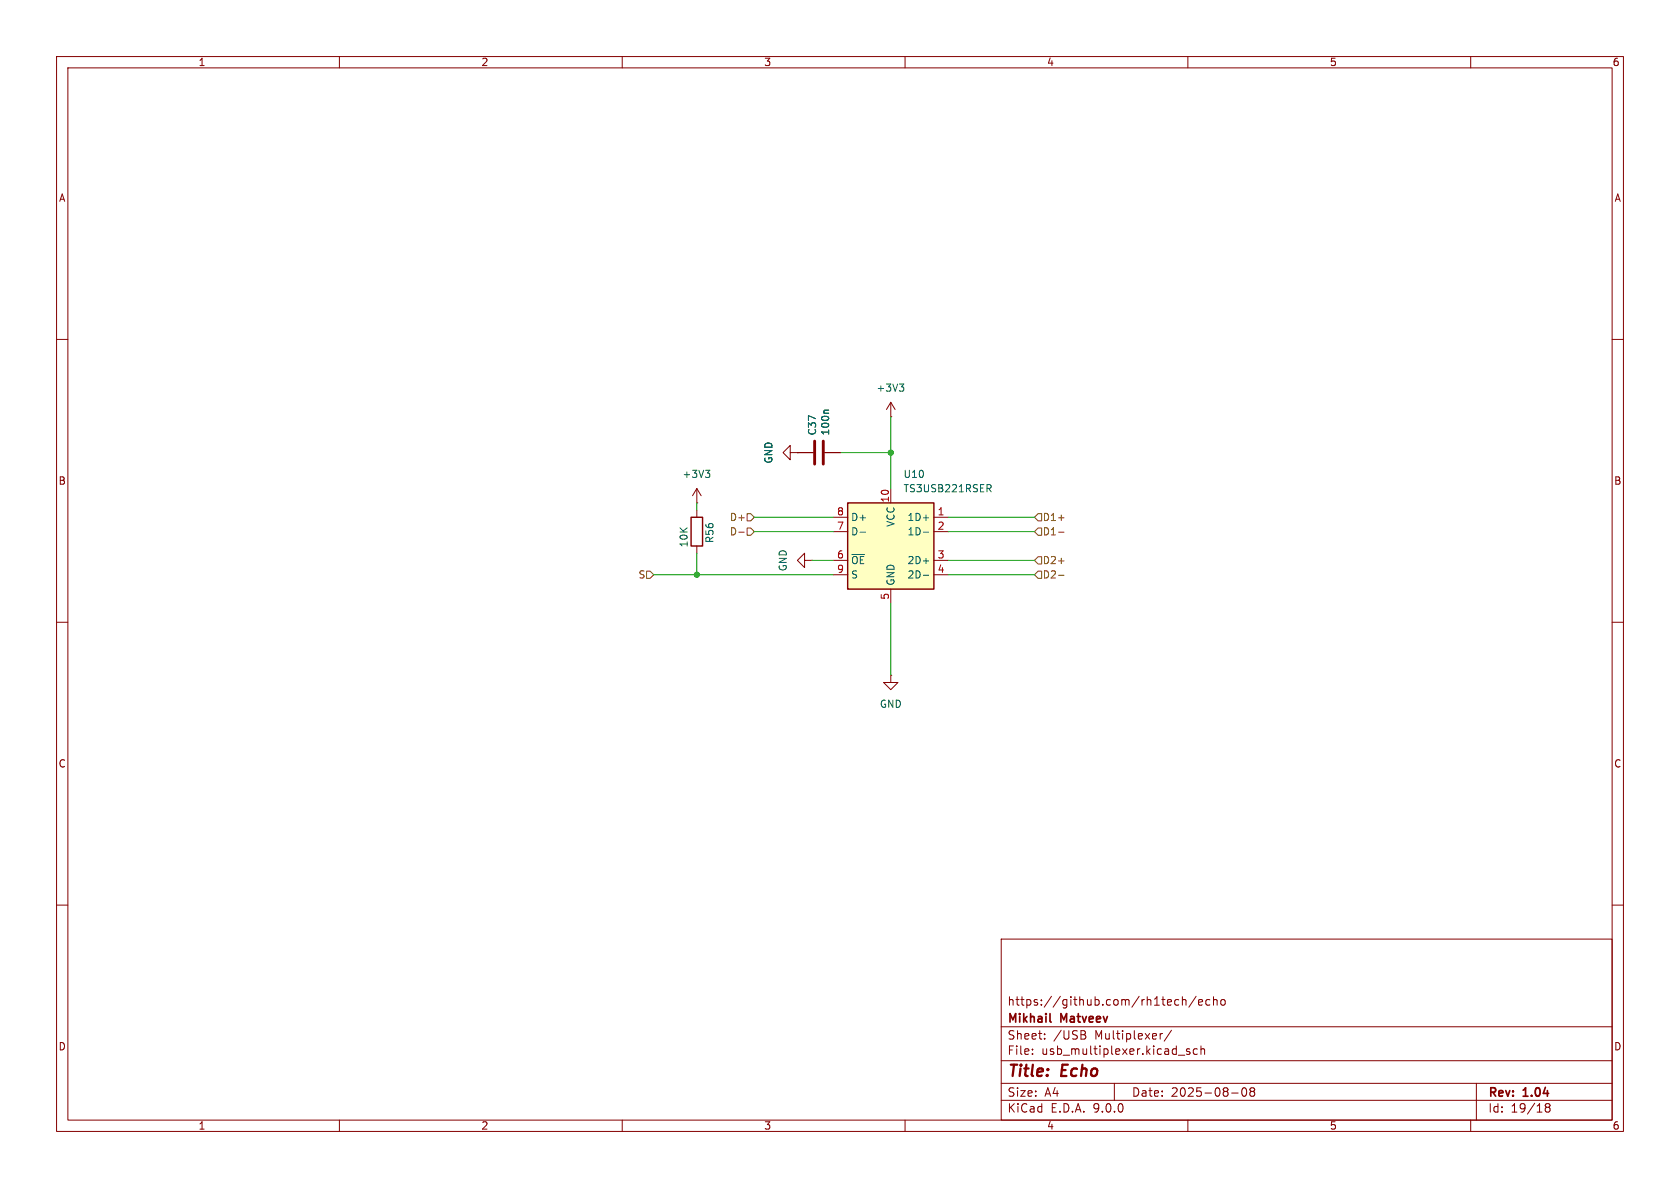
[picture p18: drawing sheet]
<svg xmlns="http://www.w3.org/2000/svg" width="297mm" height="210mm" viewBox="0 0 297 210" stroke-linecap="round" stroke-linejoin="round" font-family="sans-serif">
<defs><g id="words">
<g font-size="2.8" fill="#840000">
<text x="178" y="190.9">Title:</text>
<text x="187.7" y="190.9">Echo</text>
</g>
<g font-size="2.1" fill="#840000">
<text x="178" y="178">https://github.com/rh1tech/echo</text>
<text x="178" y="184">Sheet:</text>
<text x="178" y="181.2">Mikhail</text>
<text x="186.2" y="184">/USB</text>
<text x="187.6" y="181.2">Matveev</text>
<text x="193.6" y="184">Multiplexer/</text>
<text x="178" y="186.7">File:</text>
<text x="184.1" y="186.7">usb_multiplexer.kicad_sch</text>
<text x="178" y="196.9">KiCad</text>
<text x="178" y="194.1">Size:</text>
<text x="184.7" y="194.1">A4</text>
<text x="185.7" y="196.9">E.D.A.</text>
<text x="193.3" y="196.9">9.0.0</text>
<text x="200" y="194.1">Date:</text>
<text x="207" y="194.1">2025-08-08</text>
<text x="263" y="194.3">Rev:</text>
<text x="263" y="196.9">Id:</text>
<text x="267.1" y="196.9">19/18</text>
<text x="269.4" y="194.3">1.04</text>
</g>
<g font-size="1.8" fill="#840000">
<text x="35" y="11.9">1</text>
<text x="85" y="11.9">2</text>
<text x="135" y="11.9">3</text>
<text x="185" y="11.9">4</text>
<text x="235" y="11.9">5</text>
<text x="285" y="11.9">6</text>
<text x="10.3" y="35.9">A</text>
<text x="285.3" y="35.9">A</text>
<text x="10.3" y="85.9">B</text>
<text x="285.3" y="85.9">B</text>
<text x="10.3" y="135.9">C</text>
<text x="285.3" y="135.9">C</text>
<text x="10.3" y="185.9">D</text>
<text x="285.3" y="185.9">D</text>
<text x="35" y="199.9">1</text>
<text x="85" y="199.9">2</text>
<text x="135" y="199.9">3</text>
<text x="185" y="199.9">4</text>
<text x="235" y="199.9">5</text>
<text x="285" y="199.9">6</text>
</g>
<g font-size="1.8" fill="#006464">
<text x="154.8" y="69.4">+3V3</text>
<text x="144.5" y="77.1" transform="rotate(-90 144.5 77.1)">C37</text>
<text x="146.8" y="77.1" transform="rotate(-90 146.8 77.1)">100n</text>
<text x="136.8" y="82" transform="rotate(-90 136.8 82)">GND</text>
<text x="120.5" y="84.7">+3V3</text>
<text x="159.6" y="84.7">U10</text>
<text x="159.6" y="87.2">TS3USB221RSER</text>
<text x="150.4" y="92.3">D+</text>
<text x="150.4" y="94.8">D-</text>
<text x="158.3" y="93.2" transform="rotate(-90 158.3 93.2)">VCC</text>
<text x="160.3" y="92.3">1D+</text>
<text x="160.3" y="94.8">1D-</text>
<text x="121.8" y="96.9" transform="rotate(-90 121.8 96.9)">10K</text>
<text x="126.3" y="96.1" transform="rotate(-90 126.3 96.1)">R56</text>
<text x="139.3" y="101.1" transform="rotate(-90 139.3 101.1)">GND</text>
<text x="150.4" y="99.9">~{OE}</text>
<text x="160.3" y="99.9">2D+</text>
<text x="150.4" y="102.5">S</text>
<text x="158.3" y="103.6" transform="rotate(-90 158.3 103.6)">GND</text>
<text x="160.3" y="102.5">2D-</text>
<text x="155.4" y="125.3">GND</text>
</g>
<g font-size="1.8" fill="#a90000">
<text x="157.2" y="88.9" transform="rotate(-90 157.2 88.9)">10</text>
<text x="147.9" y="91.2">8</text>
<text x="147.9" y="93.7">7</text>
<text x="165.7" y="91.2">1</text>
<text x="165.7" y="93.7">2</text>
<text x="147.9" y="98.8">6</text>
<text x="147.9" y="101.3">9</text>
<text x="165.7" y="98.8">3</text>
<text x="165.7" y="101.3">4</text>
<text x="157.2" y="106.1" transform="rotate(-90 157.2 106.1)">5</text>
</g>
<g font-size="1.8" fill="#725600">
<text x="128.9" y="94.8">D-</text>
<text x="128.9" y="92.3">D+</text>
<text x="184.3" y="94.8">D1-</text>
<text x="184.3" y="92.3">D1+</text>
<text x="184.3" y="99.9">D2+</text>
<text x="112.8" y="102.5">S</text>
<text x="184.3" y="102.5">D2-</text>
</g>
</g></defs>
<g fill="none" stroke="#840000" stroke-width=".18">
<path d="M10 10h277v190h-277zM12 12h273v186h-273zM60 10v2M110 10v2M160 10v2M210 10v2M260 10v2M10 60h2M157.5 73.7h.1M157.5 71.1l-.8 1.3M157.5 71.1l.7 1.3M157.5 71.1v2.6"/>
<path d="M285 60h2M139.7 80v-1.3l-1.3 1.3 1.3 1.3v-1.3h1.3M141 80h.1M141 80h2.8M142.2 99.1v-1.3l-1.2 1.3 1.2 1.2v-1.2h1.3M143.5 99.1h.1M145.8 80h2.8M10 110h2M285 110h2M10 160h2M177 166h108v32h-108zM207.7 177.6l.3 .1 .4-.1"/>
<path d="M208.4 176.8l-.4-.1-.3 .1M209 176.8l.2-.1 .4 .1 .1 .9M209 176.2v1.5M211.5 176.1l-1.3 2M211.9 177.2l.7-.1-.1-.3-.4-.1-.2 .2 .1 .7h.5M213.9 176.8l-.4-.1-.3 .3v.4l.1 .2h.6M214.5 176.8l.2-.1 .4 .1 .1 .9M214.5 176.2v1.5M215.9 176.8l.2-.1 .4 .1 .1 .6-.1 .2-.4 .1-.2-.1zM285 160h2M60 198v2M110 198v2"/>
<path d="M160 198v2M177 194.5h108M177 191.5h108M177 187.5h108M177 181.5h108M182.5 186.3v.1M182.5 185.5v.1M184.7 183.6v.1M184.7 182.8v.1M191.6 182.9a.4 .4 0 0 1 .4 .4 .4 .4 0 0 1-.3 .4M191.7 182.3l.2 .2-.2 .3M197 191.5v3"/>
<path d="M205.1 182.7v1M205.5 182.7l-.3 .1-.1 .2M207.1 182.1l-1.3 2M208.3 186.5h1.2M210 198v2M210.3 185.5l-.3-.1-.3 .2 .1 .2 .5 .2v.3h-.6M211.7 185.5l-.5-.1-.2 .3v.4l.1 .2h.6M212.3 185.5l.2-.1 .4 .1 .1 .9M212.3 184.9v1.5M217.7 193.2h1.2M219.7 192.4l.2-.1a.81 .81 0 0 1 .6 .6 .81 .81 0 0 1-.3 .8l-.2 .1a.81 .81 0 0 1-.3-1.4zM221.2 192.9l-.2-.2 .2-.4 .5 .1 .1 .2-.3 .3"/>
<path d="M221.2 192.9l-.2 .3v.5l.2 .1 .5-.1 .1-.2-.1-.4-.2-.2M221.2 192.9h.3M260 198v2M261 191.5v6.5M273.5 195.7l-.3-.2 .3-.4 .4 .1 .1 .2-.3 .3M273.5 195.7l-.3 .3v.5l.3 .1 .4-.1 .1-.2v-.4l-.3-.2M273.5 195.7h.2"/>
</g>
<path d="M185.6 180.5l.2 .2" fill="none" stroke="#840000" stroke-width=".3"/>
<path d="M144 78v4M145.5 78v4" fill="none" stroke="#840000" stroke-width=".51"/>
<path d="M146.5 72.5h-.7l-.1 .2M159 67.9h.8l-.4 .5M159.5 68.4l.3 .2v.3l-.3 .3" fill="none" stroke="#006464" stroke-width=".18"/>
<path d="M149.9 88.9h15.2v15.2h-15.2z" fill="#ffffc2"/>
<path d="M122.2 91.4h2v5.1h-2zM149.9 88.9h15.2v15.2h-15.2z" fill="none" stroke="#840000" stroke-width=".25"/>
<g fill="none" stroke="#840000" stroke-width=".18">
<path d="M123.2 88.9h.1M123.2 86.4v2.5M123.2 90.2v1.2M123.2 96.5v1.3M123.2 86.4l-.8 1.2M123.2 86.4l.8 1.2M141 80h.1M141 80h2.8M145.8 80h2.8M147.3 91.4h2.6M147.3 94h2.6M147.3 99.1h2.6"/>
<path d="M157.5 86.4v2.5M165.1 91.4h2.5M165.1 94h2.5M165.1 99.1h2.5M147.3 101.6h2.6M157.5 119.4v1.3h1.2l-1.2 1.2-1.3-1.2h1.3M157.5 119.4h.1M157.5 104.1v2.6M165.1 101.6h2.5"/>
</g>
<path d="M146.5 72.5h-.7l-.1 .2M124.7 83.1h.8l-.4 .5M125.2 83.6l.3 .3v.3l-.3 .2M152 94.1h1M163.2 94.1h1M163.2 91.5h1M163.2 99.2h1M174.5 85.7h.5l.2 .2-.1 .4h-.6M174.8 86.3l.4 .6M163.2 101.7h1" fill="none" stroke="#006464" stroke-width=".18"/>
<path d="M130.6 94.1h1M132.1 93.3h.6l.6 .7-.6 .6h-.6zM132.1 90.8h.6l.6 .6-.6 .7h-.6zM183.5 93.3h.6v1.3h-.6l-.6-.6zM183.5 90.8h.6v1.3h-.6l-.6-.7zM183.5 98.4h.6v1.3h-.6l-.6-.6zM187.1 94.1h1M187.1 91.5h1M187.1 99.2h1M114.3 101h.6l.7 .6-.7 .6h-.6zM183.5 101h.6v1.2h-.6l-.6-.6zM187.1 101.7h1" fill="none" stroke="#725600" stroke-width=".18"/>
<g fill="none" stroke="#009600" stroke-width=".18">
<path d="M157.5 73.7v12.7M123.2 88.9v1.3M123.2 97.8v3.8M133.3 91.4h14M133.3 94h14M143.5 99.1h3.8M148.6 80h8.9M167.6 91.4h15.3M167.6 99.1h15.3M167.6 94h15.3M115.6 101.6h31.7M157.5 106.7v12.7"/>
<path d="M167.6 101.6h15.3"/>
</g>
<g fill="#009600" stroke="#009600" stroke-width=".18">
<circle cx="157.5" cy="80" r=".46"/>
<circle cx="123.2" cy="101.6" r=".46"/>
</g>
<use href="#words"/>
</svg>
